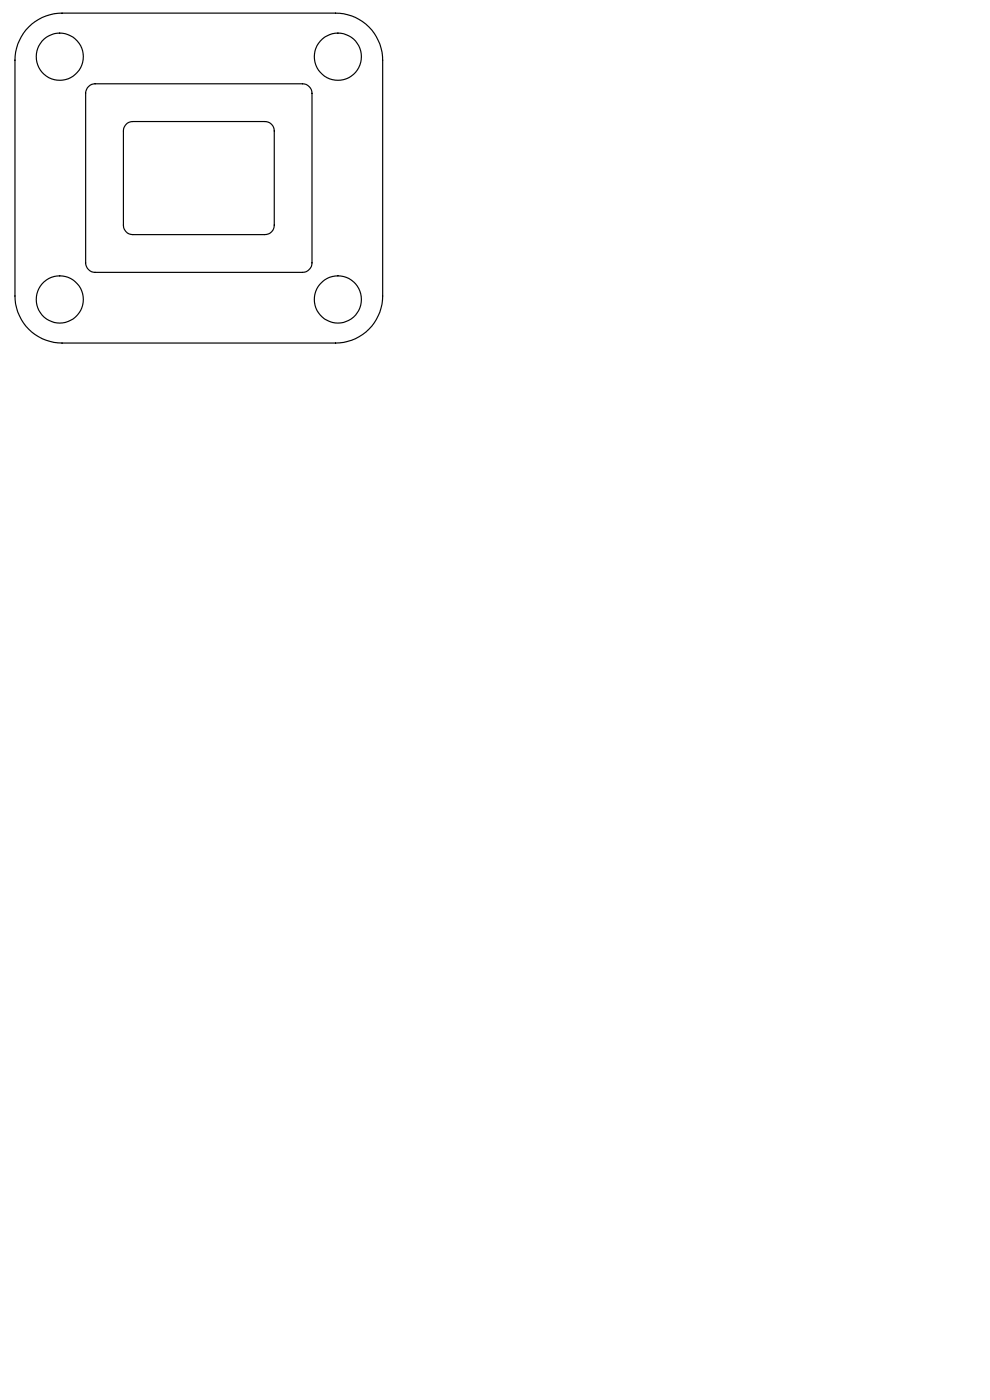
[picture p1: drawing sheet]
<svg xmlns="http://www.w3.org/2000/svg" width="210mm" height="297mm" viewBox="0 0 210 297" stroke-linecap="round" stroke-linejoin="round" font-family="sans-serif">
<g fill="none" stroke="#000" stroke-width=".25">
<path d="M6.1 5.7a9.9 9.9 0 0 1 7.1-2.9h58a10 10 0 0 1 10 10v50a10 10 0 0 1-10 10h-58a10 10 0 0 1-10-10v-50a9.9 9.9 0 0 1 2.9-7.1zM18.8 18.4a1.78 1.78 0 0 1 1.4-.6h44a2.05 2.05 0 0 1 2 2v36a2.05 2.05 0 0 1-2 2h-44a2.05 2.05 0 0 1-2-2v-36l.1-.8zM26.8 26.3l.6-.4 .8-.1h28a1.99 1.99 0 0 1 2 2v20a1.99 1.99 0 0 1-2 2h-28a1.99 1.99 0 0 1-2-2v-20a1.92 1.92 0 0 1 .6-1.5z"/>
<circle cx="12.7" cy="12" r="5"/>
<circle cx="71.7" cy="12" r="5"/>
<circle cx="12.7" cy="63.5" r="5"/>
<circle cx="71.7" cy="63.5" r="5"/>
</g>
</svg>
